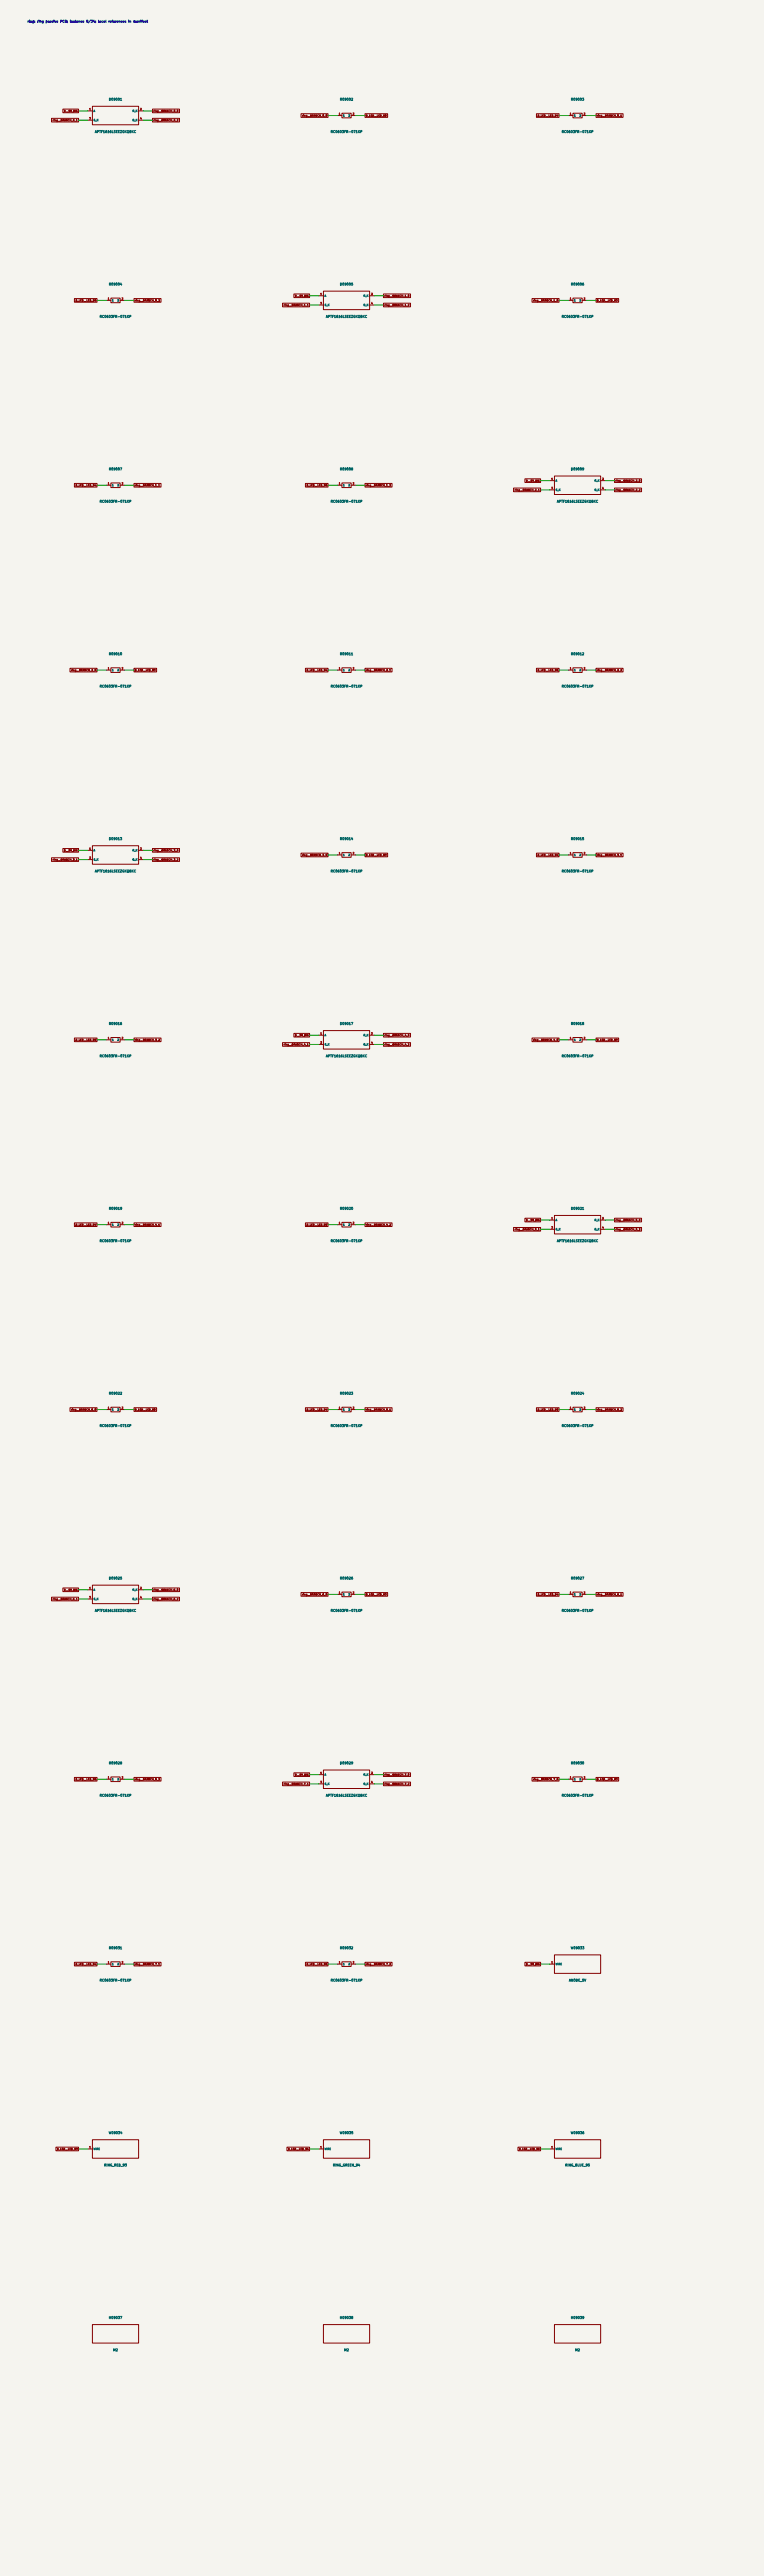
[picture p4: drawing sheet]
<svg xmlns="http://www.w3.org/2000/svg" width="420mm" height="1416mm" viewBox="0 0 420 1416" stroke-linecap="round" stroke-linejoin="round" font-family="sans-serif">
<defs><g id="words">
<text font-size="1.3" fill="#0000c2" x="15" y="13">ring: ring passive PCB; instance 9/34; local references in manifest</text>
<g font-size="1.3" fill="#006464">
<text x="60" y="56">D09001</text>
<text x="187" y="56">R09002</text>
<text x="314" y="56">R09003</text>
<text x="52" y="73">APTF1616LSEEZGKQBKC</text>
<text x="182" y="73">RC0603FR-071KP</text>
<text x="309" y="73">RC0603FR-071KP</text>
<text x="60" y="157">R09004</text>
<text x="187" y="157">D09005</text>
<text x="314" y="157">R09006</text>
<text x="55" y="175">RC0603FR-071KP</text>
<text x="179" y="175">APTF1616LSEEZGKQBKC</text>
<text x="309" y="175">RC0603FR-071KP</text>
<text x="60" y="259">R09007</text>
<text x="187" y="259">R09008</text>
<text x="314" y="259">D09009</text>
<text x="55" y="277">RC0603FR-071KP</text>
<text x="182" y="277">RC0603FR-071KP</text>
<text x="306" y="277">APTF1616LSEEZGKQBKC</text>
<text x="60" y="360">R09010</text>
<text x="187" y="360">R09011</text>
<text x="314" y="360">R09012</text>
<text x="55" y="378">RC0603FR-071KP</text>
<text x="182" y="378">RC0603FR-071KP</text>
<text x="309" y="378">RC0603FR-071KP</text>
<text x="60" y="462">D09013</text>
<text x="187" y="462">R09014</text>
<text x="314" y="462">R09015</text>
<text x="52" y="480">APTF1616LSEEZGKQBKC</text>
<text x="182" y="480">RC0603FR-071KP</text>
<text x="309" y="480">RC0603FR-071KP</text>
<text x="60" y="564">R09016</text>
<text x="187" y="564">D09017</text>
<text x="314" y="564">R09018</text>
<text x="55" y="581">RC0603FR-071KP</text>
<text x="179" y="581">APTF1616LSEEZGKQBKC</text>
<text x="309" y="581">RC0603FR-071KP</text>
<text x="60" y="665">R09019</text>
<text x="187" y="665">R09020</text>
<text x="314" y="665">D09021</text>
<text x="55" y="683">RC0603FR-071KP</text>
<text x="182" y="683">RC0603FR-071KP</text>
<text x="306" y="683">APTF1616LSEEZGKQBKC</text>
<text x="60" y="767">R09022</text>
<text x="187" y="767">R09023</text>
<text x="314" y="767">R09024</text>
<text x="55" y="785">RC0603FR-071KP</text>
<text x="182" y="785">RC0603FR-071KP</text>
<text x="309" y="785">RC0603FR-071KP</text>
<text x="60" y="868">D09025</text>
<text x="187" y="868">R09026</text>
<text x="314" y="868">R09027</text>
<text x="52" y="886">APTF1616LSEEZGKQBKC</text>
<text x="182" y="886">RC0603FR-071KP</text>
<text x="309" y="886">RC0603FR-071KP</text>
<text x="60" y="970">R09028</text>
<text x="187" y="970">D09029</text>
<text x="314" y="970">R09030</text>
<text x="55" y="988">RC0603FR-071KP</text>
<text x="179" y="988">APTF1616LSEEZGKQBKC</text>
<text x="309" y="988">RC0603FR-071KP</text>
<text x="60" y="1072">R09031</text>
<text x="187" y="1072">R09032</text>
<text x="314" y="1072">W09033</text>
<text x="55" y="1089">RC0603FR-071KP</text>
<text x="182" y="1089">RC0603FR-071KP</text>
<text x="313" y="1089">ANODE_5V</text>
<text x="60" y="1173">W09034</text>
<text x="187" y="1173">W09035</text>
<text x="314" y="1173">W09036</text>
<text x="57" y="1191">RING_RED_93</text>
<text x="183" y="1191">RING_GREEN_94</text>
<text x="311" y="1191">RING_BLUE_95</text>
<text x="60" y="1275">H09037</text>
<text x="187" y="1275">H09038</text>
<text x="314" y="1275">H09039</text>
<text x="62" y="1293">M2</text>
<text x="189" y="1293">M2</text>
<text x="316" y="1293">M2</text>
</g>
<g font-size="1" fill="#840000">
<text x="35" y="62">D__5V_DIG</text>
<text x="84" y="62">ring__BRANCH_0_0</text>
<text x="166" y="64">ring__BRANCH_0_0</text>
<text x="201" y="64">D_LED__LED_93</text>
<text x="295" y="64">D_LED__LED_94</text>
<text x="328" y="64">ring__BRANCH_0_1</text>
<text x="29" y="67">ring__BRANCH_0_1</text>
<text x="84" y="67">ring__BRANCH_0_2</text>
<text x="41" y="166">D_LED__LED_95</text>
<text x="74" y="166">ring__BRANCH_0_2</text>
<text x="162" y="163">D__5V_DIG</text>
<text x="211" y="163">ring__BRANCH_1_0</text>
<text x="293" y="166">ring__BRANCH_1_0</text>
<text x="328" y="166">D_LED__LED_93</text>
<text x="156" y="168">ring__BRANCH_1_1</text>
<text x="211" y="168">ring__BRANCH_1_2</text>
<text x="41" y="268">D_LED__LED_94</text>
<text x="74" y="268">ring__BRANCH_1_1</text>
<text x="168" y="268">D_LED__LED_95</text>
<text x="201" y="268">ring__BRANCH_1_2</text>
<text x="289" y="265">D__5V_DIG</text>
<text x="338" y="265">ring__BRANCH_2_0</text>
<text x="283" y="270">ring__BRANCH_2_1</text>
<text x="338" y="270">ring__BRANCH_2_2</text>
<text x="39" y="369">ring__BRANCH_2_0</text>
<text x="74" y="369">D_LED__LED_93</text>
<text x="168" y="369">D_LED__LED_94</text>
<text x="201" y="369">ring__BRANCH_2_1</text>
<text x="295" y="369">D_LED__LED_95</text>
<text x="328" y="369">ring__BRANCH_2_2</text>
<text x="29" y="473">ring__BRANCH_3_1</text>
<text x="35" y="468">D__5V_DIG</text>
<text x="84" y="473">ring__BRANCH_3_2</text>
<text x="84" y="468">ring__BRANCH_3_0</text>
<text x="166" y="471">ring__BRANCH_3_0</text>
<text x="201" y="471">D_LED__LED_93</text>
<text x="295" y="471">D_LED__LED_94</text>
<text x="328" y="471">ring__BRANCH_3_1</text>
<text x="162" y="570">D__5V_DIG</text>
<text x="211" y="570">ring__BRANCH_4_0</text>
<text x="41" y="572">D_LED__LED_95</text>
<text x="74" y="572">ring__BRANCH_3_2</text>
<text x="156" y="575">ring__BRANCH_4_1</text>
<text x="211" y="575">ring__BRANCH_4_2</text>
<text x="293" y="572">ring__BRANCH_4_0</text>
<text x="328" y="572">D_LED__LED_93</text>
<text x="289" y="671">D__5V_DIG</text>
<text x="338" y="671">ring__BRANCH_5_0</text>
<text x="41" y="674">D_LED__LED_94</text>
<text x="74" y="674">ring__BRANCH_4_1</text>
<text x="168" y="674">D_LED__LED_95</text>
<text x="201" y="674">ring__BRANCH_4_2</text>
<text x="283" y="676">ring__BRANCH_5_1</text>
<text x="338" y="676">ring__BRANCH_5_2</text>
<text x="39" y="776">ring__BRANCH_5_0</text>
<text x="74" y="776">D_LED__LED_93</text>
<text x="168" y="776">D_LED__LED_94</text>
<text x="201" y="776">ring__BRANCH_5_1</text>
<text x="295" y="776">D_LED__LED_95</text>
<text x="328" y="776">ring__BRANCH_5_2</text>
<text x="35" y="875">D__5V_DIG</text>
<text x="84" y="875">ring__BRANCH_6_0</text>
<text x="29" y="880">ring__BRANCH_6_1</text>
<text x="84" y="880">ring__BRANCH_6_2</text>
<text x="166" y="877">ring__BRANCH_6_0</text>
<text x="201" y="877">D_LED__LED_93</text>
<text x="295" y="877">D_LED__LED_94</text>
<text x="328" y="877">ring__BRANCH_6_1</text>
<text x="162" y="976">D__5V_DIG</text>
<text x="211" y="976">ring__BRANCH_7_0</text>
<text x="41" y="979">D_LED__LED_95</text>
<text x="74" y="979">ring__BRANCH_6_2</text>
<text x="156" y="981">ring__BRANCH_7_1</text>
<text x="211" y="981">ring__BRANCH_7_2</text>
<text x="293" y="979">ring__BRANCH_7_0</text>
<text x="328" y="979">D_LED__LED_93</text>
<text x="41" y="1080">D_LED__LED_94</text>
<text x="74" y="1080">ring__BRANCH_7_1</text>
<text x="168" y="1080">D_LED__LED_95</text>
<text x="201" y="1080">ring__BRANCH_7_2</text>
<text x="289" y="1080">D__5V_DIG</text>
<text x="31" y="1182">D_LED__LED_93</text>
<text x="158" y="1182">D_LED__LED_94</text>
<text x="285" y="1182">D_LED__LED_95</text>
</g>
<g font-size="1" fill="#a90000">
<text x="49" y="61">1</text>
<text x="49" y="66">3</text>
<text x="77" y="61">2</text>
<text x="77" y="66">4</text>
<text x="186" y="63">1</text>
<text x="194" y="63">2</text>
<text x="313" y="63">1</text>
<text x="321" y="63">2</text>
<text x="59" y="165">1</text>
<text x="67" y="165">2</text>
<text x="176" y="162">1</text>
<text x="176" y="167">3</text>
<text x="204" y="162">2</text>
<text x="204" y="167">4</text>
<text x="313" y="165">1</text>
<text x="321" y="165">2</text>
<text x="303" y="264">1</text>
<text x="331" y="264">2</text>
<text x="59" y="267">1</text>
<text x="67" y="267">2</text>
<text x="186" y="267">1</text>
<text x="194" y="267">2</text>
<text x="303" y="269">3</text>
<text x="331" y="269">4</text>
<text x="59" y="368">1</text>
<text x="67" y="368">2</text>
<text x="186" y="368">1</text>
<text x="194" y="368">2</text>
<text x="313" y="368">1</text>
<text x="321" y="368">2</text>
<text x="49" y="467">1</text>
<text x="77" y="467">2</text>
<text x="49" y="472">3</text>
<text x="77" y="472">4</text>
<text x="186" y="470">1</text>
<text x="194" y="470">2</text>
<text x="313" y="470">1</text>
<text x="321" y="470">2</text>
<text x="176" y="569">1</text>
<text x="204" y="569">2</text>
<text x="59" y="571">1</text>
<text x="67" y="571">2</text>
<text x="176" y="574">3</text>
<text x="204" y="574">4</text>
<text x="313" y="571">1</text>
<text x="321" y="571">2</text>
<text x="303" y="670">1</text>
<text x="331" y="670">2</text>
<text x="59" y="673">1</text>
<text x="67" y="673">2</text>
<text x="186" y="673">1</text>
<text x="194" y="673">2</text>
<text x="303" y="675">3</text>
<text x="331" y="675">4</text>
<text x="59" y="775">1</text>
<text x="67" y="775">2</text>
<text x="186" y="775">1</text>
<text x="194" y="775">2</text>
<text x="313" y="775">1</text>
<text x="321" y="775">2</text>
<text x="49" y="874">1</text>
<text x="77" y="874">2</text>
<text x="49" y="879">3</text>
<text x="77" y="879">4</text>
<text x="186" y="876">1</text>
<text x="194" y="876">2</text>
<text x="313" y="876">1</text>
<text x="321" y="876">2</text>
<text x="59" y="978">1</text>
<text x="67" y="978">2</text>
<text x="176" y="975">1</text>
<text x="204" y="975">2</text>
<text x="313" y="978">1</text>
<text x="321" y="978">2</text>
<text x="176" y="980">3</text>
<text x="204" y="980">4</text>
<text x="59" y="1079">1</text>
<text x="67" y="1079">2</text>
<text x="186" y="1079">1</text>
<text x="194" y="1079">2</text>
<text x="303" y="1079">1</text>
<text x="49" y="1181">1</text>
<text x="176" y="1181">1</text>
<text x="303" y="1181">1</text>
</g>
<g font-size="1" fill="#006464">
<text x="51" y="62">A</text>
<text x="73" y="62">R_K</text>
<text x="188" y="64">1</text>
<text x="191" y="64">2</text>
<text x="315" y="64">1</text>
<text x="318" y="64">2</text>
<text x="51" y="67">G_K</text>
<text x="73" y="67">B_K</text>
<text x="61" y="166">1</text>
<text x="64" y="166">2</text>
<text x="178" y="163">A</text>
<text x="200" y="163">R_K</text>
<text x="315" y="166">1</text>
<text x="318" y="166">2</text>
<text x="178" y="168">G_K</text>
<text x="200" y="168">B_K</text>
<text x="61" y="267">1</text>
<text x="64" y="267">2</text>
<text x="188" y="267">1</text>
<text x="191" y="267">2</text>
<text x="305" y="265">A</text>
<text x="327" y="265">R_K</text>
<text x="305" y="270">G_K</text>
<text x="327" y="270">B_K</text>
<text x="61" y="369">1</text>
<text x="64" y="369">2</text>
<text x="188" y="369">1</text>
<text x="191" y="369">2</text>
<text x="315" y="369">1</text>
<text x="318" y="369">2</text>
<text x="51" y="468">A</text>
<text x="51" y="473">G_K</text>
<text x="73" y="468">R_K</text>
<text x="73" y="473">B_K</text>
<text x="188" y="471">1</text>
<text x="191" y="471">2</text>
<text x="315" y="471">1</text>
<text x="318" y="471">2</text>
<text x="178" y="570">A</text>
<text x="200" y="570">R_K</text>
<text x="61" y="572">1</text>
<text x="64" y="572">2</text>
<text x="178" y="575">G_K</text>
<text x="200" y="575">B_K</text>
<text x="315" y="572">1</text>
<text x="318" y="572">2</text>
<text x="305" y="671">A</text>
<text x="327" y="671">R_K</text>
<text x="61" y="674">1</text>
<text x="64" y="674">2</text>
<text x="188" y="674">1</text>
<text x="191" y="674">2</text>
<text x="305" y="676">G_K</text>
<text x="327" y="676">B_K</text>
<text x="61" y="775">1</text>
<text x="64" y="775">2</text>
<text x="188" y="775">1</text>
<text x="191" y="775">2</text>
<text x="315" y="775">1</text>
<text x="318" y="775">2</text>
<text x="51" y="875">A</text>
<text x="73" y="875">R_K</text>
<text x="51" y="880">G_K</text>
<text x="73" y="880">B_K</text>
<text x="188" y="877">1</text>
<text x="191" y="877">2</text>
<text x="315" y="877">1</text>
<text x="318" y="877">2</text>
<text x="178" y="976">A</text>
<text x="200" y="976">R_K</text>
<text x="61" y="979">1</text>
<text x="64" y="979">2</text>
<text x="178" y="981">G_K</text>
<text x="200" y="981">B_K</text>
<text x="315" y="979">1</text>
<text x="318" y="979">2</text>
<text x="61" y="1080">1</text>
<text x="64" y="1080">2</text>
<text x="188" y="1080">1</text>
<text x="191" y="1080">2</text>
<text x="305" y="1080">WIRE</text>
<text x="51" y="1182">WIRE</text>
<text x="178" y="1182">WIRE</text>
<text x="305" y="1182">WIRE</text>
</g>
</g></defs>
<path d="M0 0h420v1416h-420z" fill="#f5f4ef" stroke="#f5f4ef" stroke-width=".55"/>
<g fill="none" stroke="#840000" stroke-width=".55">
<path d="M35 60h8v2h-8zM51 58h25v11h-25zM84 60h15v2h-15zM28 65h15v2h-15zM48 61h3M48 66h3M76 61h3M76 66h3M84 65h15v2h-15zM165 63h15v2h-15zM185 64h3M188 62h5v3h-5z"/>
<path d="M193 64h3M201 63h12v2h-12zM295 63h12v2h-12zM312 64h3M315 62h5v3h-5zM320 64h3M328 63h15v2h-15zM41 164h12v2h-12zM58 165h3M61 164h5v2h-5zM66 165h3M74 164h15v2h-15z"/>
<path d="M155 167h15v2h-15zM162 162h8v2h-8zM175 163h3M175 168h3M178 160h25v10h-25zM203 163h3M203 168h3M211 162h15v2h-15zM211 167h15v2h-15zM292 164h15v2h-15zM312 165h3M315 164h5v2h-5z"/>
<path d="M320 165h3M328 164h12v2h-12zM41 266h12v2h-12zM58 267h3M61 265h5v3h-5zM66 267h3M74 266h15v2h-15zM168 266h12v2h-12zM185 267h3M188 265h5v3h-5zM193 267h3M201 266h15v2h-15z"/>
<path d="M282 268h15v2h-15zM289 263h8v2h-8zM302 264h3M302 269h3M305 262h25v10h-25zM330 264h3M330 269h3M338 268h15v2h-15zM338 263h15v2h-15zM38 367h15v2h-15zM58 368h3M61 367h5v3h-5z"/>
<path d="M66 368h3M74 367h12v2h-12zM168 367h12v2h-12zM185 368h3M188 367h5v3h-5zM193 368h3M201 367h15v2h-15zM295 367h12v2h-12zM312 368h3M315 367h5v3h-5zM320 368h3M328 367h15v2h-15z"/>
<path d="M28 471h15v2h-15zM35 466h8v2h-8zM48 467h3M48 472h3M51 465h25v10h-25zM76 467h3M76 472h3M84 471h15v2h-15zM84 466h15v2h-15zM165 469h15v2h-15zM185 470h3M188 469h5v2h-5z"/>
<path d="M193 470h3M201 469h12v2h-12zM295 469h12v2h-12zM312 470h3M315 469h5v2h-5zM320 470h3M328 469h15v2h-15zM41 571h12v2h-12zM58 572h3M61 570h5v3h-5zM66 572h3M74 571h15v2h-15z"/>
<path d="M155 573h15v2h-15zM162 568h8v2h-8zM175 569h3M175 574h3M178 566h25v11h-25zM203 569h3M203 574h3M211 573h15v2h-15zM211 568h15v2h-15zM292 571h15v2h-15zM312 572h3M315 570h5v3h-5z"/>
<path d="M320 572h3M328 571h12v2h-12zM41 672h12v2h-12zM58 673h3M61 672h5v2h-5zM66 673h3M74 672h15v2h-15zM168 672h12v2h-12zM185 673h3M188 672h5v2h-5zM193 673h3M201 672h15v2h-15z"/>
<path d="M282 675h15v2h-15zM289 670h8v2h-8zM302 671h3M302 676h3M305 668h25v10h-25zM330 671h3M330 676h3M338 670h15v2h-15zM338 675h15v2h-15zM38 774h15v2h-15zM58 775h3M61 773h5v3h-5z"/>
<path d="M66 775h3M74 774h12v2h-12zM168 774h12v2h-12zM185 775h3M188 773h5v3h-5zM193 775h3M201 774h15v2h-15zM295 774h12v2h-12zM312 775h3M315 773h5v3h-5zM320 775h3M328 774h15v2h-15z"/>
<path d="M28 878h15v2h-15zM35 873h8v2h-8zM48 874h3M48 879h3M51 871h25v10h-25zM76 874h3M76 879h3M84 878h15v2h-15zM84 873h15v2h-15zM165 875h15v2h-15zM185 876h3M188 875h5v3h-5z"/>
<path d="M193 876h3M201 875h12v2h-12zM295 875h12v2h-12zM312 876h3M315 875h5v3h-5zM320 876h3M328 875h15v2h-15zM41 977h12v2h-12zM58 978h3M61 977h5v2h-5zM66 978h3M74 977h15v2h-15z"/>
<path d="M155 979h15v2h-15zM162 974h8v2h-8zM175 975h3M178 973h25v10h-25zM203 975h3M211 974h15v2h-15zM211 979h15v2h-15zM292 977h15v2h-15zM312 978h3M315 977h5v2h-5zM320 978h3M328 977h12v2h-12z"/>
<path d="M175 980h3M203 980h3M41 1079h12v2h-12zM58 1080h3M61 1078h5v3h-5zM66 1080h3M74 1079h15v2h-15zM168 1079h12v2h-12zM185 1080h3M188 1078h5v3h-5zM193 1080h3M201 1079h15v2h-15z"/>
<path d="M289 1079h8v2h-8zM302 1080h3M305 1074h25v11h-25zM51 1176h25v10h-25zM178 1176h25v10h-25zM305 1176h25v10h-25zM31 1180h12v2h-12zM48 1181h3M158 1180h12v2h-12zM175 1181h3M285 1180h12v2h-12zM302 1181h3"/>
<path d="M51 1278h25v10h-25zM178 1278h25v10h-25zM305 1278h25v10h-25z"/>
</g>
<g fill="none" stroke="#009600" stroke-width=".55">
<path d="M43 61h5M43 66h5M79 61h5M79 66h5M180 64h5M196 64h5M307 64h5M323 64h5M53 165h5M69 165h5M170 168h5M170 163h5"/>
<path d="M206 168h5M206 163h5M307 165h5M323 165h5M53 267h5M69 267h5M180 267h5M196 267h5M297 269h5M297 264h5M333 269h5M333 264h5"/>
<path d="M53 368h5M69 368h5M180 368h5M196 368h5M307 368h5M323 368h5M43 467h5M43 472h5M79 467h5M79 472h5M180 470h5M196 470h5"/>
<path d="M307 470h5M323 470h5M53 572h5M69 572h5M170 569h5M170 574h5M206 569h5M206 574h5M307 572h5M323 572h5M53 673h5M69 673h5"/>
<path d="M180 673h5M196 673h5M297 671h5M297 676h5M333 671h5M333 676h5M53 775h5M69 775h5M180 775h5M196 775h5M307 775h5M323 775h5"/>
<path d="M43 879h5M43 874h5M79 879h5M79 874h5M180 876h5M196 876h5M307 876h5M323 876h5M53 978h5M69 978h5M170 975h5M206 975h5"/>
<path d="M307 978h5M323 978h5M170 980h5M206 980h5M53 1080h5M69 1080h5M180 1080h5M196 1080h5M297 1080h5M43 1181h5M170 1181h5M297 1181h5"/>
</g>
<use href="#words"/>
</svg>
